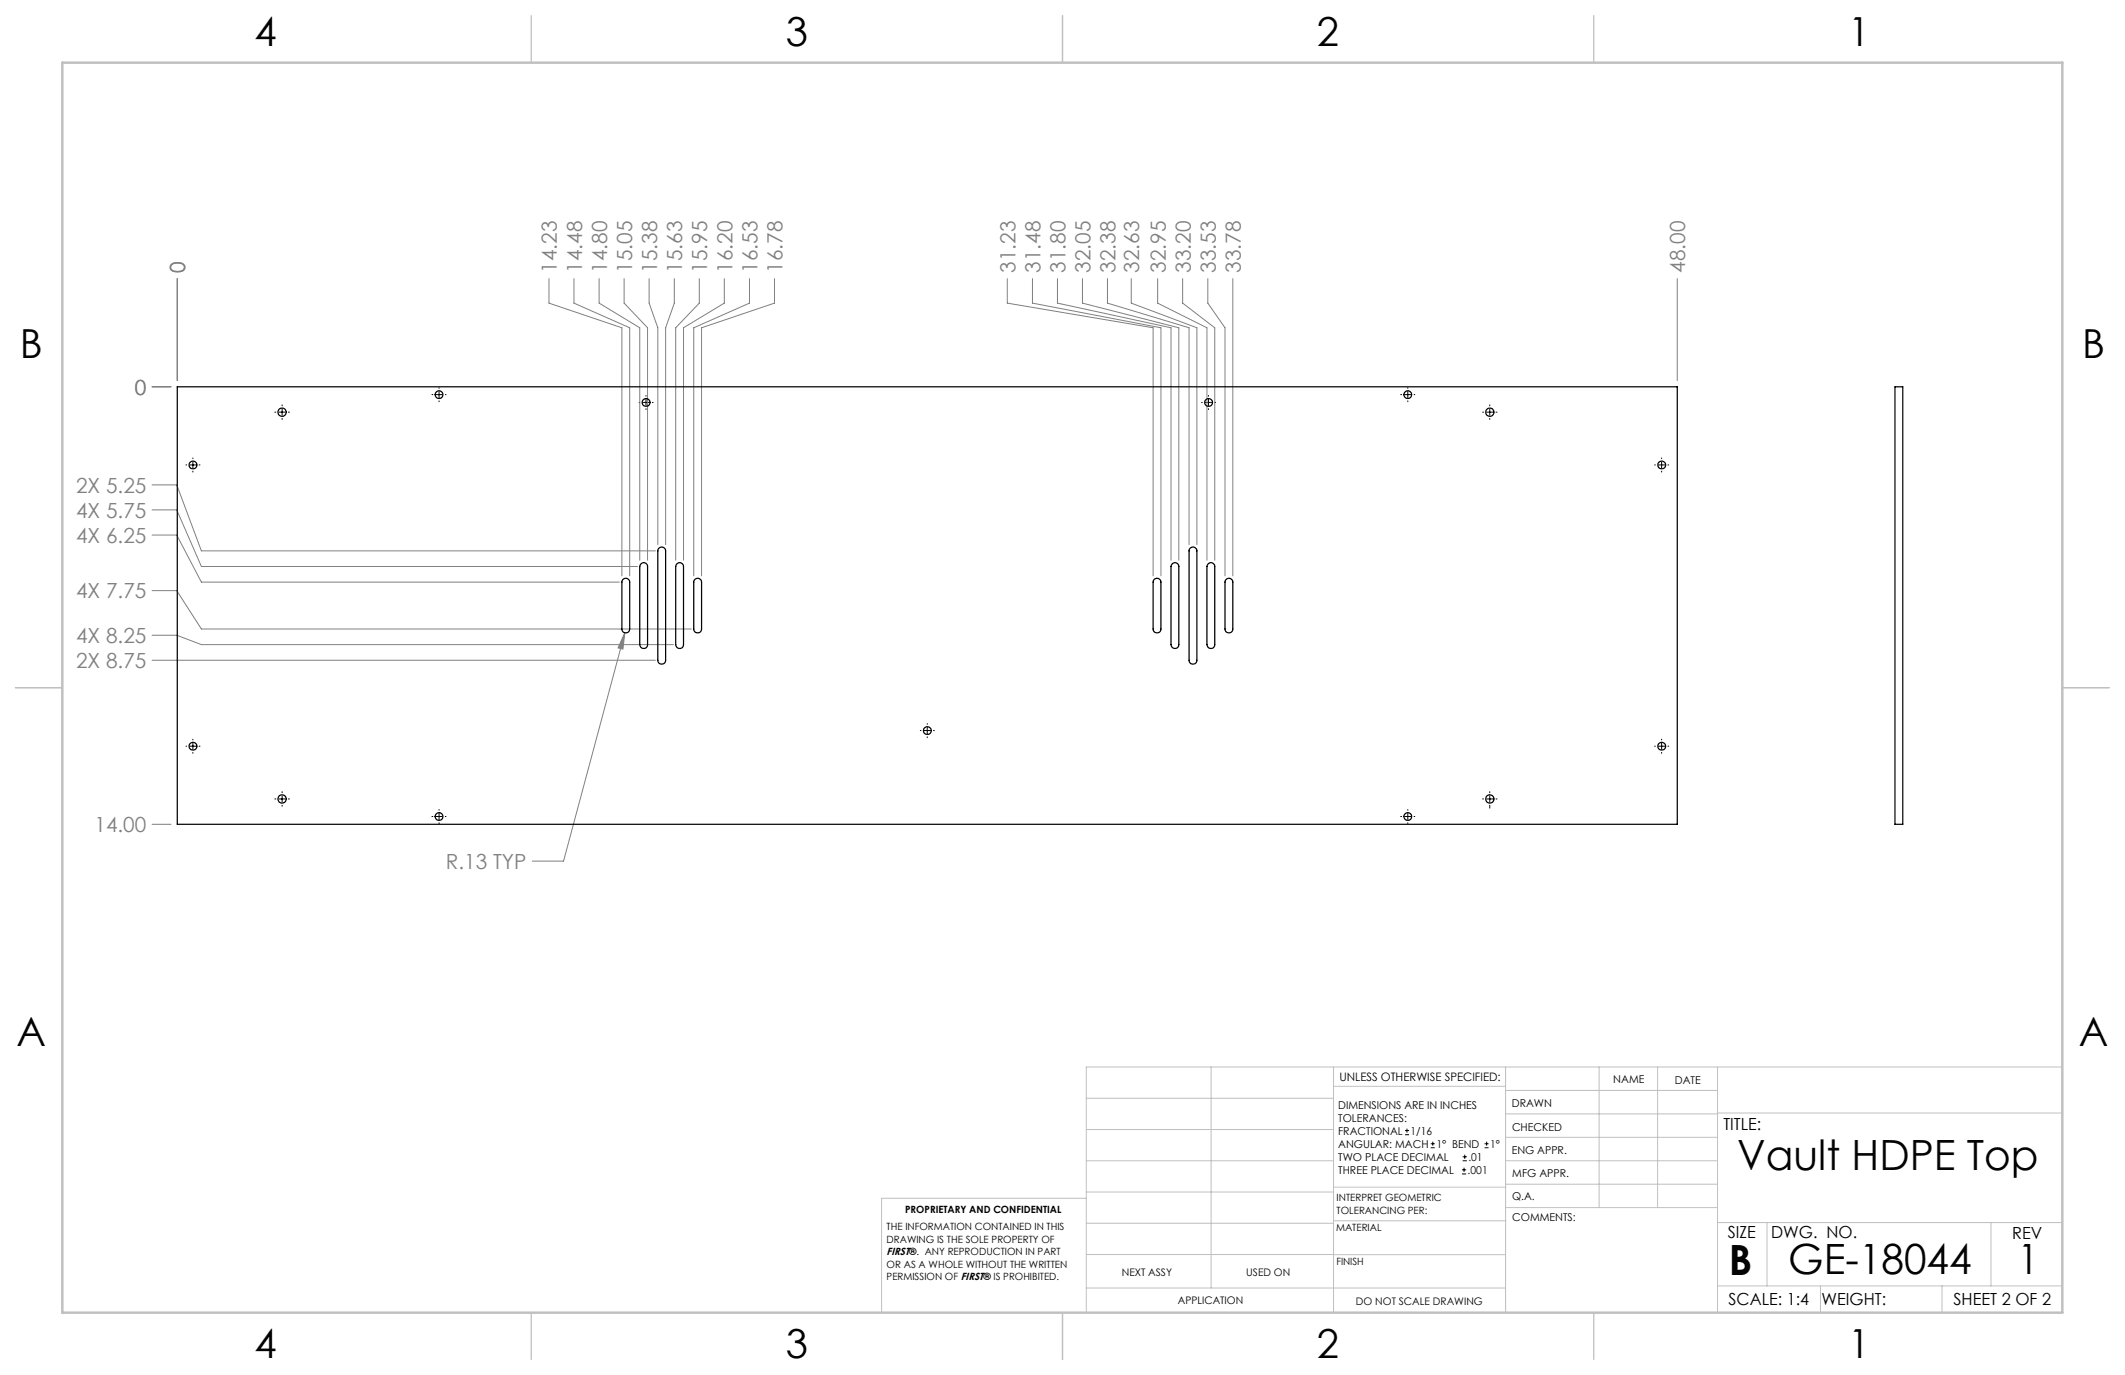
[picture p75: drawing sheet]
<svg xmlns="http://www.w3.org/2000/svg" width="432mm" height="279mm" viewBox="0 0 432 279" stroke-linecap="round" stroke-linejoin="round" font-family="sans-serif">
<defs><g id="words">
<g font-size="8.5">
<text x="353" y="237.7">Vault HDPE Top</text>
<text x="351.3" y="259">B</text>
<text x="363.4" y="258.9">GE-18044</text>
<text x="410" y="258.9">1</text>
</g>
<g font-size="8.1">
<text x="51.7" y="9.3">4</text>
<text x="159.7" y="9.3">3</text>
<text x="267.6" y="9.3">2</text>
<text x="375.6" y="9.3">1</text>
<text x="4" y="72.8">B</text>
<text x="423.1" y="72.8">B</text>
<text x="3.3" y="212.5">A</text>
<text x="422.4" y="212.5">A</text>
<text x="51.7" y="276">4</text>
<text x="159.7" y="276">3</text>
<text x="267.6" y="276">2</text>
<text x="375.6" y="276">1</text>
</g>
<g font-size="4.2" fill="#808080">
<text x="37.7" y="55.4" transform="rotate(-90 37.7 55.4)">0</text>
<text x="113.2" y="55.4" transform="rotate(-90 113.2 55.4)">14.23</text>
<text x="118.3" y="55.4" transform="rotate(-90 118.3 55.4)">14.48</text>
<text x="123.4" y="55.4" transform="rotate(-90 123.4 55.4)">14.80</text>
<text x="128.4" y="55.4" transform="rotate(-90 128.4 55.4)">15.05</text>
<text x="133.5" y="55.4" transform="rotate(-90 133.5 55.4)">15.38</text>
<text x="138.6" y="55.4" transform="rotate(-90 138.6 55.4)">15.63</text>
<text x="143.7" y="55.4" transform="rotate(-90 143.7 55.4)">15.95</text>
<text x="148.8" y="55.4" transform="rotate(-90 148.8 55.4)">16.20</text>
<text x="153.9" y="55.4" transform="rotate(-90 153.9 55.4)">16.53</text>
<text x="159" y="55.4" transform="rotate(-90 159 55.4)">16.78</text>
<text x="206.3" y="55.4" transform="rotate(-90 206.3 55.4)">31.23</text>
<text x="211.4" y="55.4" transform="rotate(-90 211.4 55.4)">31.48</text>
<text x="216.5" y="55.4" transform="rotate(-90 216.5 55.4)">31.80</text>
<text x="221.6" y="55.4" transform="rotate(-90 221.6 55.4)">32.05</text>
<text x="226.7" y="55.4" transform="rotate(-90 226.7 55.4)">32.38</text>
<text x="231.5" y="55.4" transform="rotate(-90 231.5 55.4)">32.63</text>
<text x="236.9" y="55.4" transform="rotate(-90 236.9 55.4)">32.95</text>
<text x="242" y="55.4" transform="rotate(-90 242 55.4)">33.20</text>
<text x="247.1" y="55.4" transform="rotate(-90 247.1 55.4)">33.53</text>
<text x="252.2" y="55.4" transform="rotate(-90 252.2 55.4)">33.78</text>
<text x="342.5" y="55.4" transform="rotate(-90 342.5 55.4)">48.00</text>
<text x="27.4" y="80.2">0</text>
<text x="15.4" y="100.1">2X 5.25</text>
<text x="15.4" y="105.2">4X 5.75</text>
<text x="15.4" y="110.3">4X 6.25</text>
<text x="15.4" y="121.6">4X 7.75</text>
<text x="15.4" y="130.7">4X 8.25</text>
<text x="15.4" y="135.8">2X 8.75</text>
<text x="19.2" y="169.1">14.00</text>
<text x="90.6" y="176.6">R.13 TYP</text>
</g>
<g font-size="3.4">
<text x="350.2" y="229.5">TITLE:</text>
<text x="351.1" y="251.6">SIZE</text>
<text x="359.9" y="251.6">DWG. NO.</text>
<text x="408.9" y="251.7">REV</text>
<text x="351.2" y="265.2">SCALE: 1:4</text>
<text x="370.1" y="265.3">WEIGHT:</text>
<text x="396.9" y="265.2">SHEET 2 OF 2</text>
</g>
<text font-size="2.4" x="272.2" y="219.7">UNLESS OTHERWISE SPECIFIED:</text>
<g font-size="2.2">
<text x="327.8" y="220.1">NAME</text>
<text x="340.3" y="220.2">DATE</text>
<text x="271.9" y="225.3">DIMENSIONS ARE IN INCHES</text>
<text x="271.9" y="227.9">TOLERANCES:</text>
<text x="307.2" y="224.9">DRAWN</text>
<text x="271.9" y="230.6">FRACTIONAL</text>
<text x="271.9" y="233.2">ANGULAR: MACH</text>
<text x="286.6" y="230.6">1/16</text>
<text x="291.9" y="233.2">1° BEND</text>
<text x="302.8" y="233.2">1°</text>
<text x="307.3" y="229.8">CHECKED</text>
<text x="271.9" y="238.5">THREE PLACE DECIMAL</text>
<text x="271.9" y="235.9">TWO PLACE DECIMAL</text>
<text x="298.2" y="238.5">.001</text>
<text x="298.4" y="235.9">.01</text>
<text x="307.2" y="234.5">ENG APPR.</text>
<text x="307.3" y="239.2">MFG APPR.</text>
<text x="307.3" y="243.9">Q.A.</text>
<text x="307.3" y="248.1">COMMENTS:</text>
</g>
<g font-size="2.1">
<text x="180.2" y="255.1">FIRST®. ANY REPRODUCTION IN PART</text>
<text x="227.9" y="259.2">NEXT ASSY</text>
<text x="253.3" y="259.2">USED ON</text>
<text x="239.3" y="265">APPLICATION</text>
<text x="275.5" y="265.1">DO NOT SCALE DRAWING</text>
</g>
<g font-size="2">
<text x="271.6" y="244.1">INTERPRET GEOMETRIC</text>
<text x="180.2" y="250">THE INFORMATION CONTAINED IN THIS</text>
<text x="183.9" y="246.4">PROPRIETARY AND CONFIDENTIAL</text>
<text x="271.5" y="250.2">MATERIAL</text>
<text x="271.6" y="246.6">TOLERANCING PER:</text>
<text x="180.2" y="257.6">OR AS A WHOLE WITHOUT THE WRITTEN</text>
<text x="180.2" y="252.5">DRAWING IS THE SOLE PROPERTY OF</text>
<text x="271.5" y="257">FINISH</text>
<text x="180.2" y="260.1">PERMISSION OF FIRST® IS PROHIBITED.</text>
</g>
</g></defs>
<g fill="none" stroke="#c0c0c0" stroke-width=".2">
<path d="M246.1 216.8v44.9M271 216.8v49.9M305.9 216.8v49.9M324.9 216.8v28.6M336.8 216.8v28.6M349 216.8v49.9M419.1 216.8h-198.4v49.9M220.7 235.9h50.3M220.7 229.5h50.3M220.7 223.2h50.3M271 220.7h34.9M305.9 231.1h43.1"/>
<path d="M305.9 226.3h43.1M305.9 221.6h43.1M305.9 235.9h43.1M349 226.2h70.1M220.7 248.6h50.3M220.7 242.2h50.3M220.7 254.9h50.3M220.7 243.5h-41.6v23.2M271 255h34.9M271 248.1h35M271 241.2h35M305.9 240.6h43.1"/>
<path d="M306 245.4h43M349 248.4h70.1M359.1 248.4v12.9M404.6 248.4v12.9M220.7 261.7h85.2M349 261.3h70.1M369.9 261.3v5.4M394.6 261.3v5.4"/>
</g>
<path d="M108 3.2v9.5M215.9 3.2v9.5M323.8 3.2v9.5M3.1 139.7h9.6M419.1 139.7h9.5M108 266.7v9.6M215.9 266.7v9.6M323.8 266.7v9.6" fill="none" stroke="#c0c0c0" stroke-width=".25"/>
<path d="M12.7 12.7h406.4v254h-406.4z" fill="none" stroke="#c0c0c0" stroke-width=".5"/>
<g fill="none" stroke="#808080" stroke-width=".2">
<path d="M36 56.6v20.7M111.5 56.6v5l14.9 5v50.4M116.6 56.6v5l11.4 5v50.4M121.7 56.6v5l8.3 5v47.2M126.8 56.6v5l4.8 5v47.2M131.9 56.6v5l1.8 5v44.1M137 56.6v5l-1.7 5v44.1M142.1 56.6v5l-4.8 5v47.2M147.2 56.6v5l-8.3 5v47.2M152.3 56.6v5l-11.3 5v50.4M157.4 56.6v5l-14.8 5v50.4M204.7 56.6v5l29.6 5v50.4"/>
<path d="M209.8 56.6v5l26.1 5v50.4M214.9 56.6v5l23 5v47.2M220 56.6v5l19.5 5v47.2M225 56.6v5l16.6 5v44.1M229.9 56.6v5l13.3 5v44.1M235.2 56.6v5l10.1 5v47.2M240.3 56.6v5l6.5 5v47.2M245.4 56.6v5l3.5 5v50.4M250.5 56.6v60.4M340.8 56.6v20.7M30.9 78.6h3.8M30.9 98.5h5l5 13.4h92.3"/>
<path d="M30.9 103.6h5l5 11.5h88.6M30.9 108.7h5l5 9.6h85M30.9 134.2h102.3M30.9 129.1h5l5 1.9h95.9M30.9 120h5l5 7.8h99.6M127 128.6l-.4 3.3-1-.2zM127 128.6l-12.5 46.4h-6.3M30.9 167.5h3.8"/>
</g>
<g fill="none" stroke="#000" stroke-width=".2">
<path d="M89.2 78.8v.1M89.2 79.6v1.2M286.1 78.8v.1M286.1 79.6v1.2M37.8 94.5h.1M38.6 94.5h1.2M39.2 93.1v.1M39.2 93.8v1.3M39.2 95.7v.2M40.5 94.5h.1M55.8 83.7h.3M56.7 83.7h1.3"/>
<path d="M57.3 82.3v.2M57.3 83.1v1.3M57.3 85v.2M58.6 83.7h.2M87.8 80.2h.1M88.6 80.2h1.3M89.2 81.5v.1M90.5 80.2h.1M129.9 81.8h.1M130.6 81.8h1.3M131.3 80.4v.1M131.3 81.1v1.3"/>
<path d="M131.3 83v.2M132.5 81.8h.2M244.2 81.8h.1M244.9 81.8h1.3M245.6 80.4v.1M245.6 81.1v1.3M245.6 83v.2M246.8 81.8h.2M284.6 80.2h.2M285.4 80.2h1.3M286.1 81.5v.1M287.3 80.2h.2"/>
<path d="M301.3 83.7h.1M302.1 83.7h1.3M302.7 82.3v.2M302.7 83.1v1.3M302.7 85v.2M304 83.7h.2M336.2 94.5h.2M337 94.5h1.3M337.6 93.1v.1M337.6 93.8v1.3M337.6 95.7v.2M338.9 94.5h.2"/>
<path d="M37.8 151.6h.1M38.6 151.6h1.2M39.2 150.2v.2M39.2 151v1.3M39.2 152.9v.2M40.5 151.6h.1M187 148.4h.1M187.8 148.4h1.3M188.4 147v.2M188.4 147.8v1.3M188.4 149.7v.2M189.7 148.4h.2"/>
<path d="M336.2 151.6h.2M337 151.6h1.3M337.6 150.2v.2M337.6 151v1.3M337.6 152.9v.2M338.9 151.6h.2M55.8 162.3h.3M56.7 162.3h1.3M57.3 160.9v.2M57.3 161.7v1.3M57.3 163.6v.2M58.6 162.3h.2"/>
<path d="M87.8 165.9h.1M88.6 165.9h1.3M89.2 164.5v.1M89.2 165.3v1.2M89.2 167.2v.2M90.5 165.9h.1M284.6 165.9h.2M285.4 165.9h1.3M286.1 164.5v.1M286.1 165.3v1.2M286.1 167.2v.2M287.3 165.9h.2"/>
<path d="M301.3 162.3h.1M302.1 162.3h1.3M302.7 160.9v.2M302.7 161.7v1.3M302.7 163.6v.6M304 162.3h.2"/>
</g>
<path d="M127 128.6l-.4 3.3-1-.2z" fill="#808080"/>
<g fill="none" stroke="#000" stroke-width=".25">
<path d="M36 78.6h304.8v88.9h-304.8zM385.1 78.6h1.5v88.9h-1.5zM126.5 117.8a.8 .8 0 0 1 .9-.3 .8 .8 0 0 1 .6 .8v9.5a.79 .79 0 0 1-.8 .8 .79 .79 0 0 1-.8-.8v-9.5zM130.2 114.6a.77 .77 0 0 1 .9-.2 .77 .77 0 0 1 .5 .7v15.9a.79 .79 0 0 1-.8 .8 .79 .79 0 0 1-.8-.8v-15.9zM133.8 111.4a.8 .8 0 0 1 .9-.2 .8 .8 0 0 1 .6 .7v22.3a.79 .79 0 0 1-.8 .7 .79 .79 0 0 1-.8-.7v-22.3zM137.5 114.6a.77 .77 0 0 1 .9-.2 .77 .77 0 0 1 .5 .7v15.9a.79 .79 0 0 1-.8 .8 .79 .79 0 0 1-.8-.8v-15.9zM141.1 117.8a.8 .8 0 0 1 .9-.3 .8 .8 0 0 1 .6 .8v9.5a.79 .79 0 0 1-.8 .8 .79 .79 0 0 1-.8-.8v-9.5zM234.5 117.8a.8 .8 0 0 1 .9-.3 .8 .8 0 0 1 .5 .8v9.5a.79 .79 0 0 1-.8 .8 .79 .79 0 0 1-.8-.8v-9.5zM238.2 114.6a.77 .77 0 0 1 .8-.2 .77 .77 0 0 1 .5 .7v15.9a.79 .79 0 0 1-.8 .8 .79 .79 0 0 1-.8-.8v-15.9zM241.8 111.4a.8 .8 0 0 1 .9-.2 .8 .8 0 0 1 .5 .7v22.3a.79 .79 0 0 1-.8 .7 .79 .79 0 0 1-.8-.7v-22.3zM245.5 114.6a.77 .77 0 0 1 .8-.2 .77 .77 0 0 1 .5 .7v15.9a.79 .79 0 0 1-.8 .8 .79 .79 0 0 1-.7-.8v-15.9zM249.1 117.8a.8 .8 0 0 1 .9-.3 .8 .8 0 0 1 .5 .8v9.5a.79 .79 0 0 1-.8 .8 .79 .79 0 0 1-.8-.8v-9.5z"/>
<circle cx="39.2" cy="94.5" r=".8"/>
<circle cx="57.3" cy="83.8" r=".85"/>
<circle cx="89.2" cy="80.2" r=".8"/>
<circle cx="131.3" cy="81.8" r=".8"/>
<circle cx="245.6" cy="81.8" r=".8"/>
<circle cx="286.1" cy="80.2" r=".8"/>
<circle cx="302.7" cy="83.8" r=".84"/>
<circle cx="337.7" cy="94.5" r=".8"/>
<circle cx="39.2" cy="151.6" r=".8"/>
<circle cx="188.4" cy="148.5" r=".8"/>
<circle cx="337.7" cy="151.6" r=".8"/>
<circle cx="57.3" cy="162.3" r=".86"/>
<circle cx="89.2" cy="165.9" r=".8"/>
<circle cx="286.1" cy="165.9" r=".8"/>
<circle cx="302.7" cy="162.3" r=".85"/>
</g>
<g fill="none" stroke="#000" stroke-width=".2">
<path d="M285.5 230.6h.8M285.5 229.7h.8M285.9 229.3v.9M290.7 233.2h.8M290.7 232.4h.8M291.1 232v.8M297.1 238.5h.8M297.1 237.7h.8M297.2 235.9h.9M297.2 235.1h.9M297.5 237.3v.8M297.6 234.6v.9"/>
<path d="M301.7 233.2h.8M301.7 232.4h.8M302.1 232v.8"/>
</g>
<use href="#words"/>
</svg>
